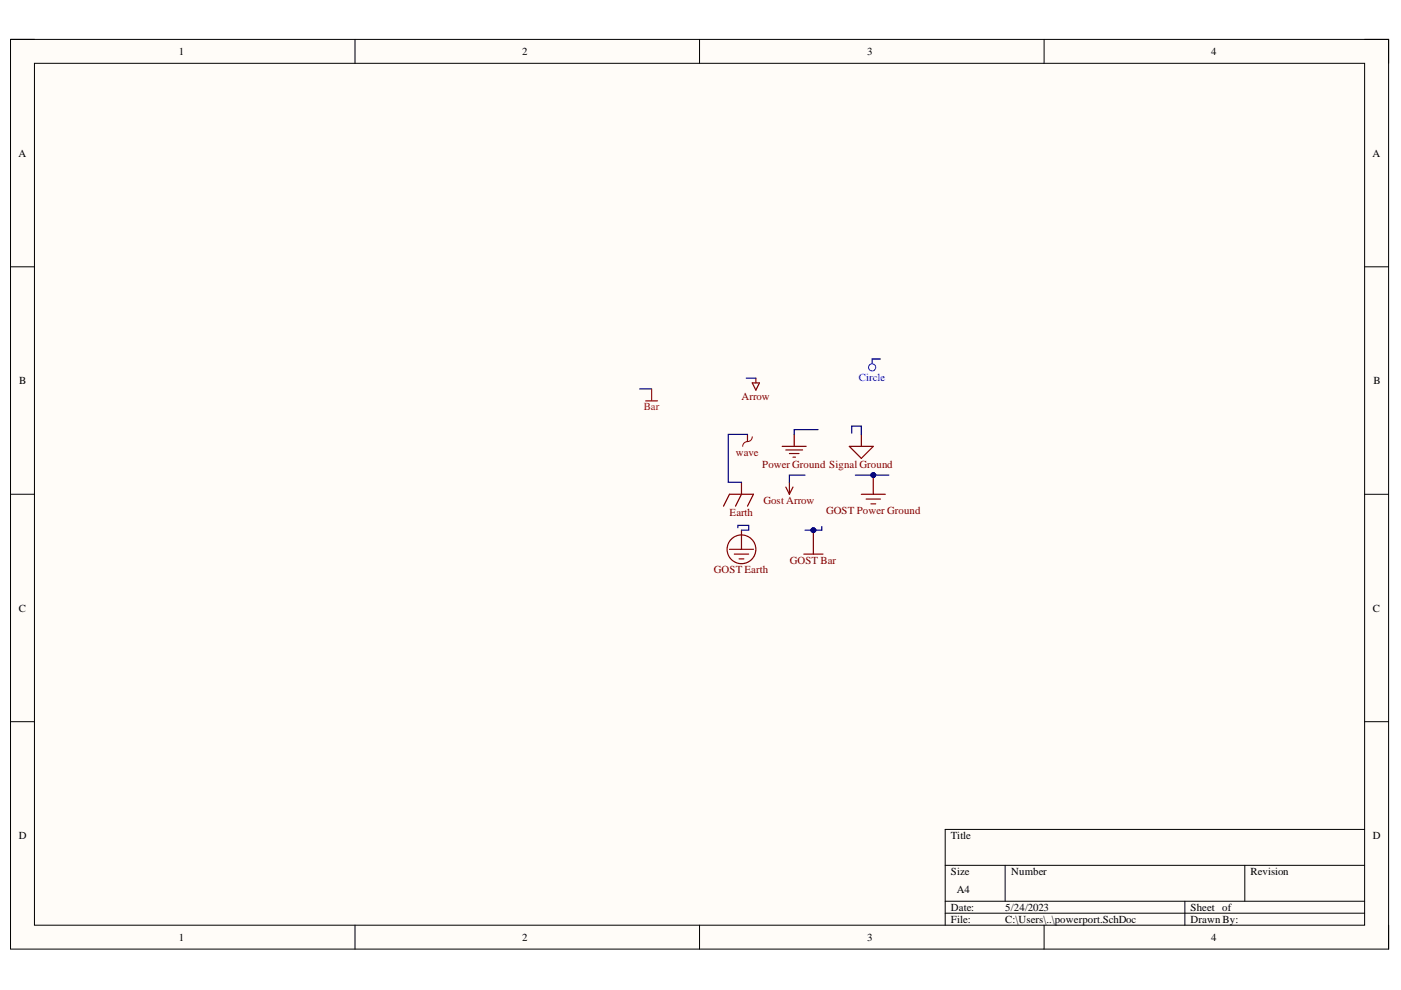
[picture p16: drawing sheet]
<svg xmlns="http://www.w3.org/2000/svg" width="297mm" height="210mm" viewBox="0 0 297 210" stroke-linecap="round" stroke-linejoin="round" font-family="sans-serif">
<defs><g id="words">
<g font-size="2.3">
<text x="37.9" y="11.7">1</text>
<text x="110.7" y="11.7">2</text>
<text x="183.9" y="11.7">3</text>
<text x="256.8" y="11.7">4</text>
<text x="3.9" y="33.3">A</text>
<text x="291" y="33.3">A</text>
<text x="4.1" y="81.4">B</text>
<text x="291.2" y="81.4">B</text>
<text x="4" y="129.7">C</text>
<text x="291.1" y="129.7">C</text>
<text x="4" y="177.9">D</text>
<text x="201.6" y="177.9">Title</text>
<text x="291.1" y="177.9">D</text>
<text x="201.6" y="185.5">Size</text>
<text x="214.4" y="185.5">Number</text>
<text x="265.1" y="185.5">Revision</text>
<text x="202.9" y="189.3">A4</text>
<text x="201.6" y="193.1">Date:</text>
<text x="201.6" y="195.7">File:</text>
<text x="213.1" y="193.1">5/24/2023</text>
<text x="213.1" y="195.7">C:\Users\..\powerport.SchDoc</text>
<text x="252.4" y="193.1">Sheet of</text>
<text x="252.4" y="195.7">Drawn By:</text>
<text x="37.9" y="199.5">1</text>
<text x="110.7" y="199.5">2</text>
<text x="183.9" y="199.5">3</text>
<text x="256.8" y="199.5">4</text>
</g>
<text font-size="2.3" fill="#00f" x="182.1" y="80.7">Circle</text>
<text font-size="2.3" fill="#f00" x="136.5" y="87">Bar</text>
<g font-size="2.3" fill="#800000">
<text x="157.2" y="84.7">Arrow</text>
<text x="156" y="96.7">wave</text>
<text x="161.6" y="99.3">Power Ground Signal Ground</text>
<text x="161.9" y="106.9">Gost Arrow</text>
<text x="154.7" y="109.4">Earth</text>
<text x="175.1" y="108.9">GOST Power Ground</text>
<text x="167.4" y="119.5">GOST Bar</text>
<text x="151.4" y="121.6">GOST Earth</text>
</g>
</g></defs>
<path d="M2.2 8.4h292.2v192.8h-292.2z" fill-rule="evenodd" fill="#fffcf8"/>
<path d="M2.2 8.4h292.2v192.8h-292.2z" fill="none" stroke="#000" stroke-width=".21"/>
<path d="M7.3 13.4h282v182.8h-282z" fill-rule="evenodd" fill="#fffcf8"/>
<g fill="none" stroke="#000" stroke-width=".21">
<path d="M2.2 8.3h5.1M7.3 13.4h282v182.8h-282zM75.3 8.3v5.1M148.3 8.3v5.1M221.4 8.4v5M289.3 8.4h5.1v5M2.2 56.6h5.1M289.3 56.6h5.1M2.2 104.8h5.1M289.3 104.8h5.1M2.2 153h5.1M289.3 153h5.1"/>
<path d="M289.3 175.9h-88.9v20.3M75.3 196.2v5M148.3 196.2v5M200.4 183.5h88.9M200.4 191.1h88.9M200.4 193.6h88.9M213.1 183.5v7.6M221.4 196.2v5M251.2 191.1v5.1M263.9 183.5v7.6M294.4 196.2v5"/>
</g>
<path d="M136.9 85h2.5M138.2 82.5v2.5" fill="none" stroke="#f00" stroke-width=".25"/>
<g fill="none" stroke="#800000" stroke-width=".25">
<path d="M158.5 92.1v1.5M159.5 81.2h1.5l-.7 1.5zM160.3 80.2v1M165.8 94.6h5.1M166.6 95.4h3.6M167.4 96.2h2M168.1 96.9h.5M168.4 92.1v2.5M180.1 94.6h5.1l-2.6 2.6zM182.6 92.1v2.5M153.4 107.3l1.3-2.5h5l-1.2 2.5M157.2 102.3v2.5l-1.3 2.5"/>
<path d="M166.6 103.3l.8 1.5M167.4 102.3v2.5M168.1 103.3l-.7 1.5M182.6 104.8h5.1M183.6 105.8h3.1M184.6 106.8h1.1M185.2 100.7v4.1"/>
</g>
<circle cx="184.9" cy="77.9" r=".76" fill="none" stroke="#00f" stroke-width=".21"/>
<path d="M184.9 76.1v1" fill="none" stroke="#00f" stroke-width=".25"/>
<path d="M159.5 92.6a1.19 1.19 0 0 1-1.4 1.1l-.6 .5v.4" fill="none" stroke="#800000" stroke-width=".21"/>
<circle cx="185.2" cy="100.7" r=".51" fill="#000080"/>
<circle cx="185.2" cy="100.7" r=".51" fill="none" stroke="#000080" stroke-width=".21"/>
<g fill="none" stroke="#800000" stroke-width=".25">
<path d="M154.7 116.5h5M155.7 117.5h3M156.7 118.5h1M157.2 112.4v4.1M170.4 117.5h4.1M172.4 112.4v5.1"/>
<circle cx="157.2" cy="116.5" r="3"/>
</g>
<circle cx="172.4" cy="112.4" r=".51" fill="#000080"/>
<circle cx="172.4" cy="112.4" r=".51" fill="none" stroke="#000080" stroke-width=".21"/>
<path d="M184.9 76.1h1.8M135.6 82.5h2.6M158.2 80.2h2.1M158.5 92.1h-4.1v10.2h2.8M173.5 91.1h-5.1v1M170.7 100.7h-3.3v1.6M181.4 100.7h7.1" fill="none" stroke="#000080" stroke-width=".25"/>
<circle cx="185.2" cy="100.7" r=".51" fill="#000080"/>
<circle cx="185.2" cy="100.7" r=".51" fill="none" stroke="#000080" stroke-width=".21"/>
<path d="M180.6 91.9v-1.6h2v1.8M174.2 111.6v.8h-3.5" fill="none" stroke="#000080" stroke-width=".25"/>
<circle cx="172.4" cy="112.4" r=".51" fill="#000080"/>
<circle cx="172.4" cy="112.4" r=".51" fill="none" stroke="#000080" stroke-width=".21"/>
<path d="M156.4 111.9v-.5h2.3v1h-1.5" fill="none" stroke="#000080" stroke-width=".25"/>
<use href="#words"/>
</svg>
